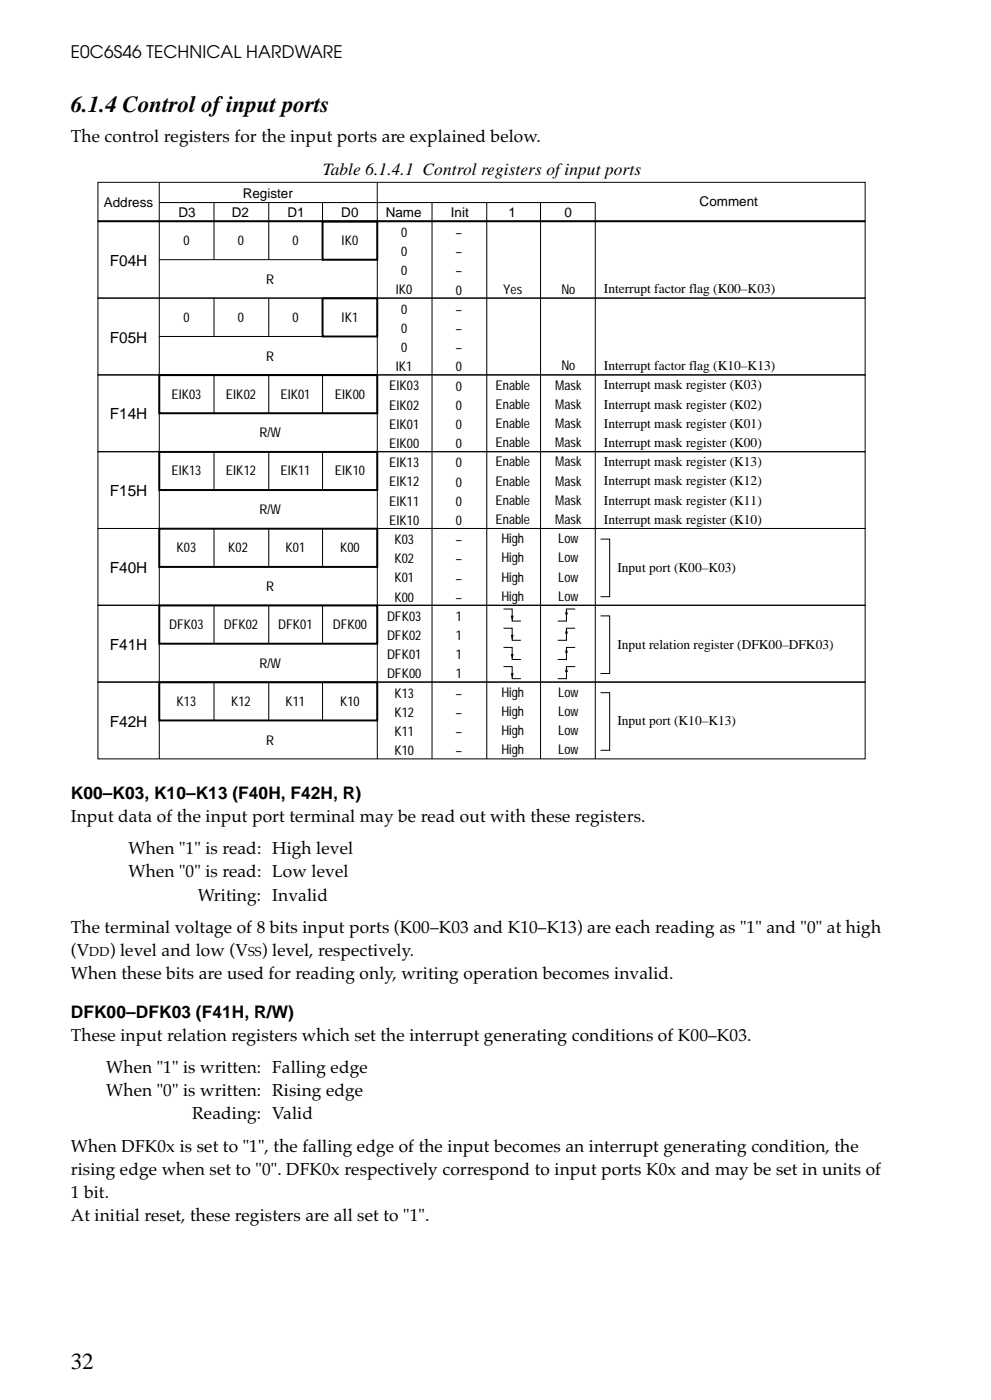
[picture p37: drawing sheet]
<svg xmlns="http://www.w3.org/2000/svg" width="182mm" height="257mm" viewBox="0 0 182 257" stroke-linecap="round" stroke-linejoin="round" font-family="sans-serif">
<defs><g id="words">
<g font-size="4.2">
<text x="13" y="20.6">6.1.4 Control of input ports</text>
<text x="13" y="251.6">32</text>
</g>
<g font-size="3.2">
<text x="13" y="10.7">E0C6S46 TECHNICAL HARDWARE</text>
<text x="13" y="26.1">The control registers for the input ports are explained below.</text>
<text x="59.3" y="32.1">Table 6.1.4.1 Control registers of input ports</text>
<text x="13" y="146.8">K00–K03, K10–K13 (F40H, F42H, R)</text>
<text x="13" y="151">Input data of the input port terminal may be read out with these registers.</text>
<text x="23.6" y="157">When &quot;1&quot; is read: High level</text>
<text x="23.6" y="161.2">When &quot;0&quot; is read: Low level</text>
<text x="36.3" y="165.4">Writing: Invalid</text>
<text x="13" y="171.4">The terminal voltage of 8 bits input ports (K00–K03 and K10–K13) are each reading as &quot;1&quot; and &quot;0&quot; at high</text>
<text x="13" y="175.7">(V</text>
<text x="13" y="179.9">When these bits are used for reading only, writing operation becomes invalid.</text>
<text x="20.2" y="175.7">) level and low (V</text>
<text x="48.1" y="175.7">) level, respectively.</text>
<text x="13" y="187">DFK00–DFK03 (F41H, R/W)</text>
<text x="13" y="191.2">These input relation registers which set the interrupt generating conditions of K00–K03.</text>
<text x="19.5" y="197.2">When &quot;1&quot; is written: Falling edge</text>
<text x="19.5" y="201.4">When &quot;0&quot; is written: Rising edge</text>
<text x="35.3" y="205.6">Reading: Valid</text>
<text x="13" y="211.6">When DFK0x is set to &quot;1&quot;, the falling edge of the input becomes an interrupt generating condition, the</text>
<text x="13" y="215.9">rising edge when set to &quot;0&quot;. DFK0x respectively correspond to input ports K0x and may be set in units of</text>
<text x="13" y="220.1">1 bit.</text>
<text x="13" y="224.3">At initial reset, these registers are all set to &quot;1&quot;.</text>
</g>
<g font-size="2.8">
<text x="20.2" y="48.8">F04H</text>
<text x="20.2" y="63">F05H</text>
<text x="20.2" y="77.1">F14H</text>
<text x="20.2" y="91.2">F15H</text>
<text x="20.2" y="105.3">F40H</text>
<text x="20.2" y="119.4">F41H</text>
<text x="20.2" y="133.5">F42H</text>
</g>
<g font-size="2.5">
<text x="19.1" y="38.1">Address</text>
<text x="32.8" y="39.9">D3</text>
<text x="42.6" y="39.9">D2</text>
<text x="44.6" y="36.3">Register</text>
<text x="52.8" y="39.9">D1</text>
<text x="62.7" y="39.9">D0</text>
<text x="70.9" y="39.9">Name</text>
<text x="82.8" y="39.9">Init</text>
<text x="93.4" y="39.9">1</text>
<text x="103.7" y="39.9">0</text>
<text x="128.5" y="37.9">Comment</text>
<text x="33.7" y="45">0</text>
<text x="43.7" y="45">0</text>
<text x="53.7" y="45">0</text>
<text x="62.8" y="45">IK0</text>
<text x="73.7" y="43.5">0</text>
<text x="73.7" y="47">0</text>
<text x="83.7" y="43.5">–</text>
<text x="83.7" y="47">–</text>
<text x="48.9" y="52.1">R</text>
<text x="73.7" y="50.6">0</text>
<text x="83.7" y="50.6">–</text>
<text x="92.4" y="53.9">Yes</text>
<text x="103.1" y="53.9">No</text>
<text x="110.9" y="53.9">Interrupt factor flag (K00–K03)</text>
<text x="33.7" y="59.1">0</text>
<text x="43.7" y="59.1">0</text>
<text x="53.7" y="59.1">0</text>
<text x="62.8" y="59.1">IK1</text>
<text x="72.7" y="54.1">IK0</text>
<text x="73.7" y="57.6">0</text>
<text x="83.7" y="54.1">0</text>
<text x="83.7" y="57.6">–</text>
<text x="73.7" y="61.1">0</text>
<text x="73.7" y="64.7">0</text>
<text x="83.7" y="61.2">–</text>
<text x="83.7" y="64.7">–</text>
<text x="48.9" y="66.2">R</text>
<text x="71.5" y="71.7">EIK03</text>
<text x="72.7" y="68.2">IK1</text>
<text x="83.7" y="71.7">0</text>
<text x="83.7" y="68.2">0</text>
<text x="91" y="71.6">Enable</text>
<text x="102" y="71.6">Mask</text>
<text x="103.1" y="68">No</text>
<text x="110.9" y="71.5">Interrupt mask register (K03)</text>
<text x="110.9" y="68">Interrupt factor flag (K10–K13)</text>
<text x="31.5" y="73.2">EIK03</text>
<text x="41.5" y="73.2">EIK02</text>
<text x="51.5" y="73.2">EIK01</text>
<text x="61.5" y="73.2">EIK00</text>
<text x="71.5" y="75.2">EIK02</text>
<text x="83.7" y="75.3">0</text>
<text x="91" y="75.1">Enable</text>
<text x="102" y="75.1">Mask</text>
<text x="110.9" y="75">Interrupt mask register (K02)</text>
<text x="47.7" y="80.3">R/W</text>
<text x="71.5" y="78.8">EIK01</text>
<text x="71.5" y="82.3">EIK00</text>
<text x="83.7" y="78.8">0</text>
<text x="83.7" y="82.3">0</text>
<text x="91" y="78.6">Enable</text>
<text x="91" y="82.1">Enable</text>
<text x="102" y="78.6">Mask</text>
<text x="102" y="82.1">Mask</text>
<text x="110.9" y="78.6">Interrupt mask register (K01)</text>
<text x="110.9" y="82.1">Interrupt mask register (K00)</text>
<text x="31.5" y="87.3">EIK13</text>
<text x="41.5" y="87.3">EIK12</text>
<text x="51.5" y="87.3">EIK11</text>
<text x="61.5" y="87.3">EIK10</text>
<text x="71.5" y="85.8">EIK13</text>
<text x="71.5" y="89.3">EIK12</text>
<text x="83.7" y="85.8">0</text>
<text x="83.7" y="89.4">0</text>
<text x="91" y="85.7">Enable</text>
<text x="91" y="89.2">Enable</text>
<text x="102" y="85.7">Mask</text>
<text x="102" y="89.2">Mask</text>
<text x="110.9" y="85.6">Interrupt mask register (K13)</text>
<text x="110.9" y="89.1">Interrupt mask register (K12)</text>
<text x="47.7" y="94.5">R/W</text>
<text x="71.5" y="92.9">EIK11</text>
<text x="83.7" y="92.9">0</text>
<text x="91" y="92.7">Enable</text>
<text x="102" y="92.7">Mask</text>
<text x="110.9" y="92.7">Interrupt mask register (K11)</text>
<text x="32.4" y="101.4">K03</text>
<text x="41.9" y="101.5">K02</text>
<text x="52.5" y="101.4">K01</text>
<text x="62.5" y="101.4">K00</text>
<text x="71.5" y="96.4">EIK10</text>
<text x="72.4" y="99.9">K03</text>
<text x="83.7" y="99.9">–</text>
<text x="83.7" y="96.4">0</text>
<text x="91" y="96.2">Enable</text>
<text x="92.1" y="99.8">High</text>
<text x="102" y="96.2">Mask</text>
<text x="102.6" y="99.8">Low</text>
<text x="110.9" y="96.2">Interrupt mask register (K10)</text>
<text x="72.4" y="103.5">K02</text>
<text x="72.4" y="107">K01</text>
<text x="83.7" y="103.5">–</text>
<text x="83.7" y="107">–</text>
<text x="92.1" y="103.3">High</text>
<text x="92.1" y="106.8">High</text>
<text x="102.6" y="103.3">Low</text>
<text x="102.6" y="106.8">Low</text>
<text x="113.4" y="105">Input port (K00–K03)</text>
<text x="48.9" y="108.6">R</text>
<text x="72.4" y="110.5">K00</text>
<text x="83.7" y="110.5">–</text>
<text x="92.1" y="110.4">High</text>
<text x="102.6" y="110.4">Low</text>
<text x="31.1" y="115.6">DFK03</text>
<text x="41.1" y="115.6">DFK02</text>
<text x="51.1" y="115.6">DFK01</text>
<text x="61.1" y="115.6">DFK00</text>
<text x="71.1" y="114">DFK03</text>
<text x="71.1" y="117.6">DFK02</text>
<text x="83.7" y="114.1">1</text>
<text x="83.7" y="117.6">1</text>
<text x="113.4" y="119.1">Input relation register (DFK00–DFK03)</text>
<text x="47.7" y="122.7">R/W</text>
<text x="71.1" y="121.1">DFK01</text>
<text x="71.1" y="124.6">DFK00</text>
<text x="83.7" y="121.1">1</text>
<text x="83.7" y="124.6">1</text>
<text x="32.4" y="129.7">K13</text>
<text x="42.5" y="129.7">K12</text>
<text x="52.4" y="129.6">K11</text>
<text x="62.5" y="129.7">K10</text>
<text x="72.4" y="128.1">K13</text>
<text x="72.4" y="131.7">K12</text>
<text x="83.7" y="128.2">–</text>
<text x="83.7" y="131.7">–</text>
<text x="92.1" y="128">High</text>
<text x="92.1" y="131.5">High</text>
<text x="102.6" y="128">Low</text>
<text x="102.6" y="131.5">Low</text>
<text x="48.9" y="136.8">R</text>
<text x="72.4" y="135.2">K11</text>
<text x="83.7" y="135.2">–</text>
<text x="92.1" y="135">High</text>
<text x="102.6" y="135">Low</text>
<text x="113.4" y="133.2">Input port (K10–K13)</text>
<text x="72.4" y="138.7">K10</text>
<text x="83.7" y="138.7">–</text>
<text x="92.1" y="138.6">High</text>
<text x="102.6" y="138.6">Low</text>
</g>
<g font-size="2.4">
<text x="16.4" y="175.7">DD</text>
<text x="45.6" y="175.7">SS</text>
</g>
</g></defs>
<g fill="none" stroke="#000" stroke-width=".18">
<path d="M18 33.5h140.9v7.2h-140.9zM29.3 33.5v105.9M29.3 37.2h80v102.2M39.3 37.2v10.5M49.4 37.2v10.5M59.2 37.2v10.5M69.3 33.5v105.9M79.4 37.2v102.2M89.4 37.2v102.2M99.3 37.2v102.2M18 40.7h140.9v14.1h-140.9zM18 54.8h140.9v14.1h-140.9z"/>
<path d="M29.3 47.7h40M39.3 54.8v7M49.4 54.8v7M59.2 54.8v7M18 68.9h140.9v14.1h-140.9zM29.3 61.8h40M29.3 75.9h40M39.3 68.9v7M49.4 68.9v7M59.2 68.9v7M18 83h140.9v14.1h-140.9zM18 97.1h140.9v14.1h-140.9z"/>
<path d="M29.3 90h40M39.3 83v7M39.3 97.1v7M49.4 83v7M49.4 97.1v7M59.2 83v7M59.2 97.1v7M110.3 99h1.7v10.6h-1.7M18 111.2h140.9v14.1h-140.9zM29.3 104.1h40M29.3 118.2h40M39.3 111.2v7"/>
<path d="M49.4 111.2v7M59.2 111.2v7M92.5 111.9h1.6v2.2h1.6M92.5 115.4h1.6v2.2h1.6M92.5 118.9h1.6v2.2h1.6M105.6 111.9h-1.6v2.2h-1.5M105.6 115.4h-1.6v2.2h-1.5M105.6 118.9h-1.6v2.2h-1.5M110.3 113.1h1.7v10.6h-1.7M18 125.3h140.9v14.1h-140.9zM29.3 132.3h40M39.3 125.3v7"/>
<path d="M49.4 125.3v7M59.2 125.3v7M92.5 122.5h1.6v2.2h1.6M105.6 122.5h-1.6v2.2h-1.5M110.3 127.2h1.7v10.6h-1.7"/>
</g>
<path d="M18 40.7h140.9M59.2 54.8h10.1v7h-10.1zM59.2 40.7h10.1v7h-10.1zM29.3 68.9h40v7h-40zM29.3 97.1h40v7h-40zM29.3 83h40v7h-40zM29.3 111.2h40v7h-40zM29.3 125.3h40v7h-40z" fill="none" stroke="#000" stroke-width=".35"/>
<path d="M93.8 113.1h.5l-.2 1zM93.8 116.6h.5l-.2 1zM104 111.9l.3 1h-.5zM104 115.4l.3 1h-.5zM104 118.9l.3 1h-.5zM93.8 120.2h.5l-.2 .9zM93.8 123.7h.5l-.2 1zM104 122.5l.3 .9h-.5z" fill="#000"/>
<use href="#words"/>
</svg>
